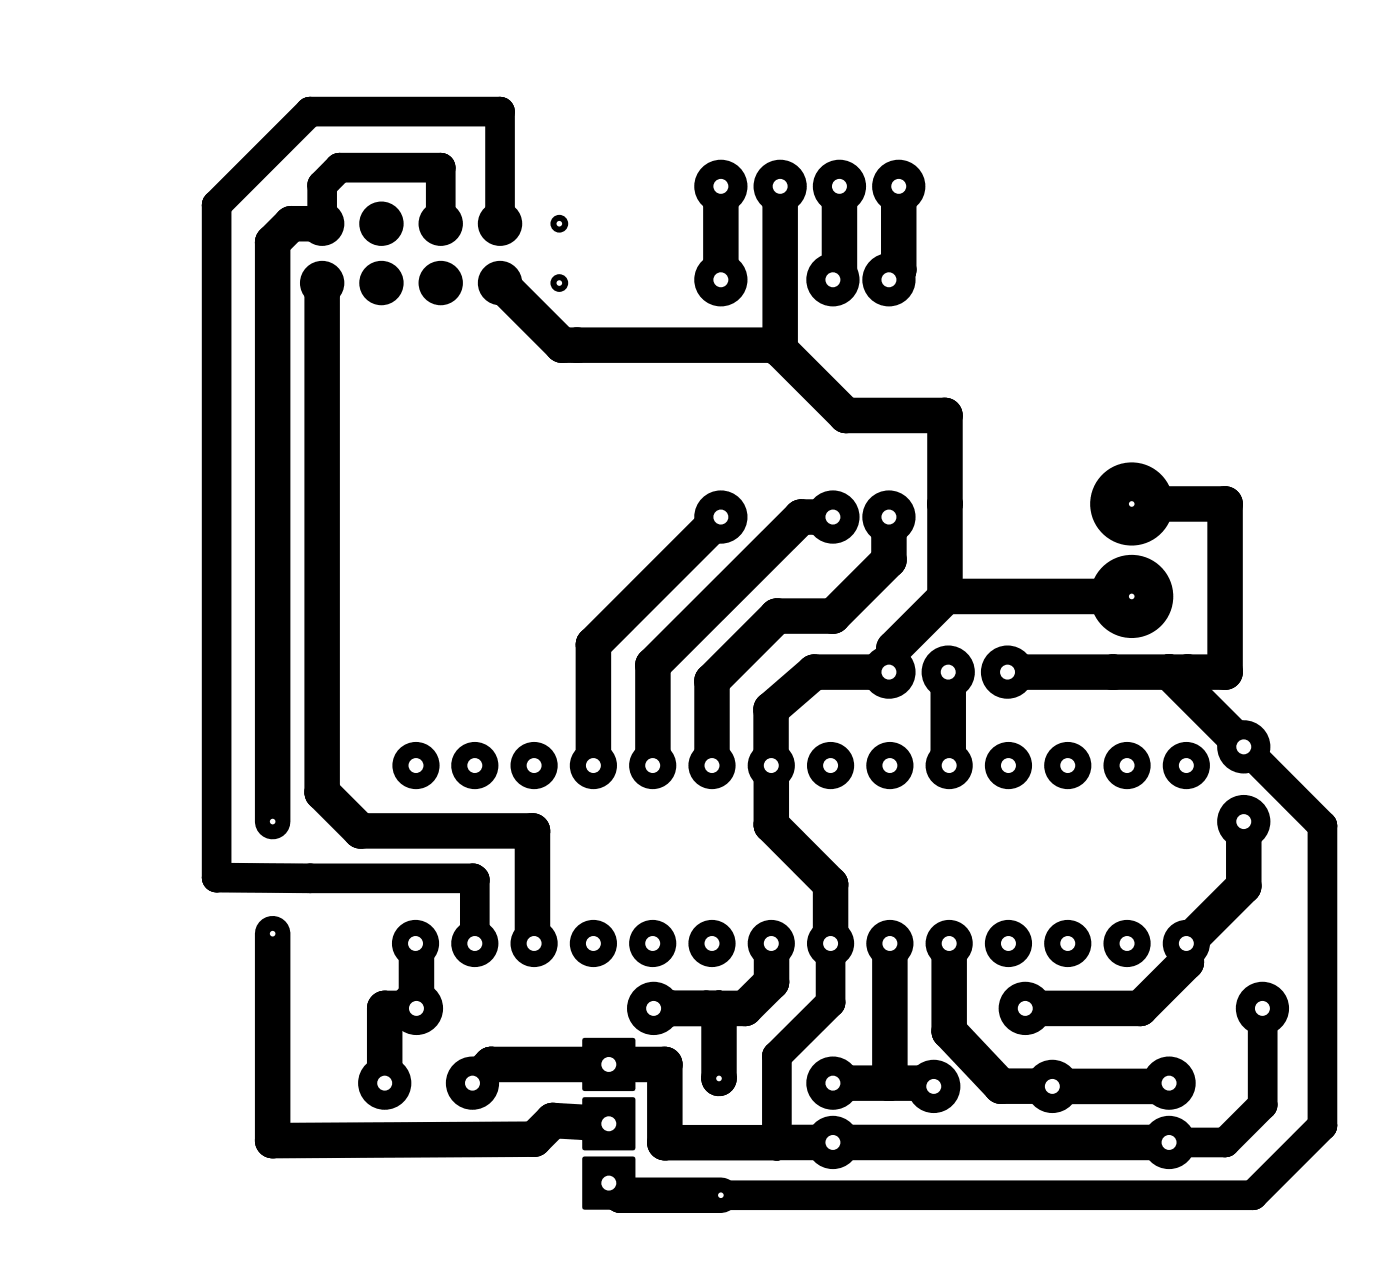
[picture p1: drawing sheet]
<svg xmlns="http://www.w3.org/2000/svg" width="60mm" height="55mm" viewBox="0 0 60 55" stroke-linecap="round" stroke-linejoin="round" font-family="sans-serif">
<g fill="#000">
<path d="M25 44.5h2.2v2.2h-2.2z" fill-rule="evenodd"/>
<path d="M25 47h2.2v2.2h-2.2z" fill-rule="evenodd"/>
<path d="M25 49.5h2.2v2.3h-2.2z" fill-rule="evenodd"/>
<circle cx="9.3" cy="8.8" r=".63"/>
<circle cx="11.7" cy="10.4" r=".76"/>
<circle cx="12.5" cy="9.6" r=".76"/>
<circle cx="13.3" cy="4.8" r=".63"/>
<circle cx="13.8" cy="12.1" r=".95"/>
<circle cx="13.8" cy="9.6" r=".95"/>
<circle cx="13.8" cy="7.9" r=".63"/>
<circle cx="14.5" cy="7.2" r=".63"/>
<circle cx="16.3" cy="9.6" r=".95"/>
<circle cx="16.3" cy="12.1" r=".95"/>
<circle cx="18.9" cy="12.1" r=".95"/>
<circle cx="18.9" cy="9.6" r=".95"/>
<circle cx="18.9" cy="7.2" r=".63"/>
<circle cx="21.4" cy="9.6" r=".95"/>
<circle cx="21.4" cy="12.1" r=".95"/>
<circle cx="21.4" cy="4.8" r=".63"/>
<circle cx="24.1" cy="14.8" r=".76"/>
<circle cx="24.7" cy="14.8" r=".76"/>
<circle cx="30.9" cy="8" r="1.14"/>
<circle cx="30.9" cy="12" r="1.14"/>
<circle cx="33.2" cy="14.8" r=".76"/>
<circle cx="33.4" cy="8" r="1.14"/>
<circle cx="33.4" cy="15" r=".76"/>
<circle cx="35.7" cy="12" r="1.14"/>
<circle cx="36" cy="8" r="1.14"/>
<circle cx="36" cy="11.7" r=".76"/>
<circle cx="36.2" cy="17.8" r=".76"/>
<circle cx="38.1" cy="12" r="1.14"/>
<circle cx="38.5" cy="8" r="1.14"/>
<circle cx="38.5" cy="11.6" r=".76"/>
<circle cx="40.5" cy="17.8" r=".76"/>
<circle cx="9.3" cy="37.6" r=".63"/>
<circle cx="11.7" cy="40" r=".51"/>
<circle cx="11.7" cy="35.2" r=".51"/>
<circle cx="13.3" cy="37.6" r=".63"/>
<circle cx="13.8" cy="33.9" r=".76"/>
<circle cx="15.4" cy="35.6" r=".76"/>
<circle cx="17.8" cy="32.8" r="1.01"/>
<circle cx="20.3" cy="37.6" r=".63"/>
<circle cx="20.3" cy="32.8" r="1.01"/>
<circle cx="20.3" cy="37.7" r=".63"/>
<circle cx="22.8" cy="35.6" r=".76"/>
<circle cx="22.9" cy="32.8" r="1.01"/>
<circle cx="25.4" cy="32.8" r="1.01"/>
<circle cx="25.4" cy="27.6" r=".76"/>
<circle cx="28" cy="32.8" r="1.01"/>
<circle cx="28" cy="28.5" r=".76"/>
<circle cx="28" cy="32.8" r=".76"/>
<circle cx="30.5" cy="32.8" r="1.01"/>
<circle cx="30.5" cy="29.2" r=".76"/>
<circle cx="30.5" cy="32.8" r=".76"/>
<circle cx="30.9" cy="22.1" r="1.14"/>
<circle cx="33" cy="30.4" r=".76"/>
<circle cx="33" cy="32.8" r=".76"/>
<circle cx="33" cy="32.8" r="1.01"/>
<circle cx="33" cy="35.3" r=".76"/>
<circle cx="33.3" cy="26.4" r=".76"/>
<circle cx="34.3" cy="22.1" r=".76"/>
<circle cx="34.9" cy="28.8" r=".76"/>
<circle cx="35.6" cy="32.8" r="1.01"/>
<circle cx="35.6" cy="37.9" r=".76"/>
<circle cx="35.7" cy="22.1" r="1.14"/>
<circle cx="35.7" cy="26.4" r=".76"/>
<circle cx="38.1" cy="28.8" r="1.14"/>
<circle cx="38.1" cy="22.1" r="1.14"/>
<circle cx="38.1" cy="24" r=".76"/>
<circle cx="38.1" cy="28" r=".12"/>
<circle cx="38.1" cy="32.8" r="1.01"/>
<circle cx="38.3" cy="27.8" r=".76"/>
<circle cx="38.3" cy="27.8" r=".12"/>
<circle cx="40.5" cy="21.6" r=".76"/>
<circle cx="40.5" cy="25.6" r=".76"/>
<circle cx="40.5" cy="25.5" r=".76"/>
<circle cx="40.6" cy="28.8" r="1.14"/>
<circle cx="40.6" cy="32.7" r=".76"/>
<circle cx="40.7" cy="32.8" r="1.01"/>
<circle cx="43.2" cy="28.8" r="1.14"/>
<circle cx="43.2" cy="32.8" r="1.01"/>
<circle cx="45.7" cy="32.8" r="1.01"/>
<circle cx="47.7" cy="28.8" r=".76"/>
<circle cx="48.3" cy="32.8" r="1.01"/>
<circle cx="48.5" cy="25.5" r="1.78"/>
<circle cx="48.5" cy="21.6" r="1.78"/>
<circle cx="50.1" cy="28.8" r=".76"/>
<circle cx="50.8" cy="32.8" r="1.01"/>
<circle cx="50.9" cy="28.8" r=".76"/>
<circle cx="52.5" cy="21.6" r=".76"/>
<circle cx="52.5" cy="28.8" r=".76"/>
<circle cx="53.3" cy="32" r="1.14"/>
<circle cx="53.3" cy="35.2" r="1.14"/>
<circle cx="53.3" cy="37.9" r=".76"/>
<circle cx="56.6" cy="35.4" r=".63"/>
<circle cx="11.7" cy="48.8" r=".76"/>
<circle cx="16.5" cy="46.4" r="1.14"/>
<circle cx="16.5" cy="43.2" r=".76"/>
<circle cx="17.8" cy="40.4" r="1.01"/>
<circle cx="17.8" cy="43.2" r="1.14"/>
<circle cx="17.8" cy="40.4" r=".76"/>
<circle cx="20.2" cy="46.4" r="1.14"/>
<circle cx="20.3" cy="40.4" r="1.01"/>
<circle cx="21" cy="45.6" r=".76"/>
<circle cx="22.8" cy="40.3" r=".76"/>
<circle cx="22.9" cy="40.4" r="1.01"/>
<circle cx="22.9" cy="48.8" r=".76"/>
<circle cx="23.7" cy="48" r=".76"/>
<circle cx="25.4" cy="40.4" r="1.01"/>
<circle cx="26.6" cy="51.2" r=".76"/>
<circle cx="28" cy="40.4" r="1.01"/>
<circle cx="28" cy="43.2" r="1.14"/>
<circle cx="28" cy="43.2" r=".76"/>
<circle cx="28.5" cy="45.6" r=".76"/>
<circle cx="28.5" cy="48.9" r=".76"/>
<circle cx="28.8" cy="43.2" r=".76"/>
<circle cx="30.3" cy="43.2" r=".76"/>
<circle cx="30.5" cy="40.4" r="1.01"/>
<circle cx="30.8" cy="46.2" r=".51"/>
<circle cx="30.8" cy="46.2" r=".76"/>
<circle cx="30.8" cy="43.2" r=".76"/>
<circle cx="30.8" cy="46.2" r=".38"/>
<circle cx="30.8" cy="43.2" r=".12"/>
<circle cx="30.9" cy="51.2" r=".51"/>
<circle cx="31.9" cy="43.2" r=".76"/>
<circle cx="33" cy="40.4" r="1.01"/>
<circle cx="33" cy="42.1" r=".76"/>
<circle cx="33" cy="40.4" r=".76"/>
<circle cx="33.3" cy="48.9" r=".76"/>
<circle cx="33.3" cy="48.9" r=".63"/>
<circle cx="33.3" cy="45.2" r=".63"/>
<circle cx="35.6" cy="40.4" r="1.01"/>
<circle cx="35.6" cy="40.4" r=".76"/>
<circle cx="35.6" cy="42.9" r=".63"/>
<circle cx="35.7" cy="48.9" r="1.14"/>
<circle cx="35.7" cy="46.4" r="1.14"/>
<circle cx="38.1" cy="46.4" r=".76"/>
<circle cx="38.1" cy="40.4" r="1.01"/>
<circle cx="38.1" cy="46.3" r=".76"/>
<circle cx="39.9" cy="46.4" r=".76"/>
<circle cx="40" cy="46.5" r="1.14"/>
<circle cx="40.7" cy="40.4" r="1.01"/>
<circle cx="40.7" cy="44.2" r=".76"/>
<circle cx="42.9" cy="46.5" r=".76"/>
<circle cx="43.2" cy="40.4" r="1.01"/>
<circle cx="43.9" cy="43.2" r="1.14"/>
<circle cx="45.1" cy="46.5" r=".76"/>
<circle cx="45.1" cy="46.5" r="1.14"/>
<circle cx="45.7" cy="40.4" r="1.01"/>
<circle cx="48.3" cy="40.4" r="1.01"/>
<circle cx="48.8" cy="43.2" r=".76"/>
<circle cx="49.9" cy="46.5" r=".76"/>
<circle cx="50.1" cy="46.4" r="1.14"/>
<circle cx="50.1" cy="48.9" r="1.14"/>
<circle cx="50.8" cy="40.4" r="1.01"/>
<circle cx="50.8" cy="41.2" r=".76"/>
<circle cx="52.5" cy="48.9" r=".63"/>
<circle cx="53.7" cy="51.2" r=".63"/>
<circle cx="54.1" cy="43.2" r="1.14"/>
<circle cx="54.1" cy="43.2" r=".63"/>
<circle cx="54.1" cy="47.3" r=".63"/>
<circle cx="56.6" cy="48.2" r=".63"/>
</g>
<g fill="none" stroke="#000" stroke-width="1.5">
<path d="M13.8 12.1v21.8l1.6 1.7h7.4v4.7l.1 .1M13.8 9.6h-1.3l-.8 .8v24.8M21.4 12.1l2.7 2.7h9.1l3 3h4.3v7.8M30.9 8v4M33.4 8v7M36 8v3.7l-.3 .3M38.5 8v3.6l-.4 .4M11.7 40v8.8h11.2l.8-.8 2.4 .1M30.9 22.1l-5.5 5.5v5.2M33 32.8h.1M35.7 22.1h-1.4l-6.3 6.4v4.3M38.1 22.1v1.9l-2.4 2.4h-2.4l-2.8 2.8v3.6"/>
<path d="M38.1 28.8h-3.2l-1.9 1.6v4.9l2.6 2.6v2.5M40.5 25.6l-2.2 2.2M40.6 28.8l.1 4M48.5 21.6h4v7.2h-9.3M48.5 25.5l-8 .1M50.1 28.8l3.2 3.2M53.3 35.2v2.7l-2.5 2.5v.8l-2 2h-4.9M17.8 40.4v2.8h-1.3v3.2M20.2 46.4l.8-.8h7.5v3.3h21.6M26.1 50.7l.5 .5h4.3M30.8 43.2v3M33 40.4v1.6l-1.1 1.2h-3.9"/>
<path d="M33.3 48.9h.1M35.7 46.4h4.2l.1 .1M38.1 40.4v6M40.7 40.4v3.8l2.2 2.3h7l.2-.1"/>
</g>
<g fill="#000">
<circle cx="30.5" cy="32.8" r=".76"/>
<circle cx="28" cy="43.2" r=".76"/>
<circle cx="33.3" cy="48.9" r=".63"/>
<circle cx="33.3" cy="48.9" r=".76"/>
</g>
<path d="M13.8 9.6v-1.7l.7-.7h4.4v2.4M21.4 9.6v-4.8h-8.1l-4 4v28.8h11v.1v2.7M53.3 32l3.3 3.4v12.8l-2.9 3h-22.8M35.6 40.4v2.5l-2.3 2.3v3.7M54.1 43.2v4.1l-1.6 1.6h-2.4" fill="none" stroke="#000" stroke-width="1.3"/>
<path d="M38.3 27.8l-.2 1v-.8zM30.8 43.2h.1" fill="none" stroke="#000" stroke-width=".25"/>
<circle cx="30.8" cy="46.2" r=".12" fill="#fff"/>
<circle cx="30.9" cy="51.2" r=".38" fill="#000"/>
<circle cx="30.9" cy="51.2" r=".12" fill="#fff"/>
<circle cx="11.7" cy="40" r=".38" fill="#000"/>
<circle cx="11.7" cy="40" r=".12" fill="#fff"/>
<circle cx="11.7" cy="35.2" r=".38" fill="#000"/>
<circle cx="11.7" cy="35.2" r=".12" fill="#fff"/>
<circle cx="17.8" cy="40.4" r=".89" fill="#000"/>
<circle cx="17.8" cy="40.4" r=".32" fill="#fff"/>
<circle cx="20.3" cy="40.4" r=".89" fill="#000"/>
<circle cx="20.3" cy="40.4" r=".32" fill="#fff"/>
<circle cx="22.9" cy="40.4" r=".89" fill="#000"/>
<circle cx="22.9" cy="40.4" r=".32" fill="#fff"/>
<circle cx="25.4" cy="40.4" r=".89" fill="#000"/>
<circle cx="25.4" cy="40.4" r=".32" fill="#fff"/>
<circle cx="28" cy="40.4" r=".89" fill="#000"/>
<circle cx="28" cy="40.4" r=".32" fill="#fff"/>
<circle cx="30.5" cy="40.4" r=".89" fill="#000"/>
<circle cx="30.5" cy="40.4" r=".32" fill="#fff"/>
<circle cx="33" cy="40.4" r=".89" fill="#000"/>
<circle cx="33" cy="40.4" r=".32" fill="#fff"/>
<circle cx="35.6" cy="40.4" r=".89" fill="#000"/>
<circle cx="35.6" cy="40.4" r=".32" fill="#fff"/>
<circle cx="38.1" cy="40.4" r=".89" fill="#000"/>
<circle cx="38.1" cy="40.4" r=".32" fill="#fff"/>
<circle cx="40.7" cy="40.4" r=".89" fill="#000"/>
<circle cx="40.7" cy="40.4" r=".32" fill="#fff"/>
<circle cx="43.2" cy="40.4" r=".89" fill="#000"/>
<circle cx="43.2" cy="40.4" r=".32" fill="#fff"/>
<circle cx="45.7" cy="40.4" r=".89" fill="#000"/>
<circle cx="45.7" cy="40.4" r=".32" fill="#fff"/>
<circle cx="48.3" cy="40.4" r=".89" fill="#000"/>
<circle cx="48.3" cy="40.4" r=".32" fill="#fff"/>
<circle cx="50.8" cy="40.4" r=".89" fill="#000"/>
<circle cx="50.8" cy="40.4" r=".32" fill="#fff"/>
<circle cx="50.8" cy="32.8" r=".89" fill="#000"/>
<circle cx="50.8" cy="32.8" r=".32" fill="#fff"/>
<circle cx="48.3" cy="32.8" r=".89" fill="#000"/>
<circle cx="48.3" cy="32.8" r=".32" fill="#fff"/>
<circle cx="45.7" cy="32.8" r=".89" fill="#000"/>
<circle cx="45.7" cy="32.8" r=".32" fill="#fff"/>
<circle cx="43.2" cy="32.8" r=".89" fill="#000"/>
<circle cx="43.2" cy="32.8" r=".32" fill="#fff"/>
<circle cx="40.7" cy="32.8" r=".89" fill="#000"/>
<circle cx="40.7" cy="32.8" r=".32" fill="#fff"/>
<circle cx="38.1" cy="32.8" r=".89" fill="#000"/>
<circle cx="38.1" cy="32.8" r=".32" fill="#fff"/>
<circle cx="35.6" cy="32.8" r=".89" fill="#000"/>
<circle cx="35.6" cy="32.8" r=".32" fill="#fff"/>
<circle cx="33" cy="32.8" r=".89" fill="#000"/>
<circle cx="33" cy="32.8" r=".32" fill="#fff"/>
<circle cx="30.5" cy="32.8" r=".89" fill="#000"/>
<circle cx="30.5" cy="32.8" r=".32" fill="#fff"/>
<circle cx="28" cy="32.8" r=".89" fill="#000"/>
<circle cx="28" cy="32.8" r=".32" fill="#fff"/>
<circle cx="25.4" cy="32.8" r=".89" fill="#000"/>
<circle cx="25.4" cy="32.8" r=".32" fill="#fff"/>
<circle cx="22.9" cy="32.8" r=".89" fill="#000"/>
<circle cx="22.9" cy="32.8" r=".32" fill="#fff"/>
<circle cx="20.3" cy="32.8" r=".89" fill="#000"/>
<circle cx="20.3" cy="32.8" r=".32" fill="#fff"/>
<circle cx="17.8" cy="32.8" r=".89" fill="#000"/>
<circle cx="17.8" cy="32.8" r=".32" fill="#fff"/>
<circle cx="50.1" cy="46.4" r="1.01" fill="#000"/>
<circle cx="50.1" cy="46.4" r=".32" fill="#fff"/>
<circle cx="50.1" cy="48.9" r="1.01" fill="#000"/>
<circle cx="50.1" cy="48.9" r=".32" fill="#fff"/>
<circle cx="35.7" cy="46.4" r="1.01" fill="#000"/>
<circle cx="35.7" cy="46.4" r=".32" fill="#fff"/>
<circle cx="35.7" cy="48.9" r="1.01" fill="#000"/>
<circle cx="35.7" cy="48.9" r=".32" fill="#fff"/>
<circle cx="40" cy="46.5" r="1.01" fill="#000"/>
<circle cx="40" cy="46.5" r=".32" fill="#fff"/>
<circle cx="45.1" cy="46.5" r="1.01" fill="#000"/>
<circle cx="45.1" cy="46.5" r=".32" fill="#fff"/>
<circle cx="16.5" cy="46.4" r="1.01" fill="#000"/>
<circle cx="16.5" cy="46.4" r=".32" fill="#fff"/>
<circle cx="20.2" cy="46.4" r="1.01" fill="#000"/>
<circle cx="20.2" cy="46.4" r=".32" fill="#fff"/>
<circle cx="17.8" cy="43.2" r="1.01" fill="#000"/>
<circle cx="17.8" cy="43.2" r=".32" fill="#fff"/>
<circle cx="28" cy="43.2" r="1.01" fill="#000"/>
<circle cx="28" cy="43.2" r=".32" fill="#fff"/>
<path d="M25.1 44.6h2v2h-2z" fill="#000"/>
<circle cx="26.1" cy="45.6" r=".32" fill="#fff"/>
<path d="M25.1 47.1h2v2h-2z" fill="#000"/>
<circle cx="26.1" cy="48.1" r=".32" fill="#fff"/>
<path d="M25.1 49.6h2v2.1h-2z" fill="#000"/>
<circle cx="26.1" cy="50.7" r=".32" fill="#fff"/>
<circle cx="38.1" cy="28.8" r="1.01" fill="#000"/>
<circle cx="38.1" cy="28.8" r=".32" fill="#fff"/>
<circle cx="40.6" cy="28.8" r="1.01" fill="#000"/>
<circle cx="40.6" cy="28.8" r=".32" fill="#fff"/>
<circle cx="43.2" cy="28.8" r="1.01" fill="#000"/>
<circle cx="43.2" cy="28.8" r=".32" fill="#fff"/>
<circle cx="53.3" cy="35.2" r="1.01" fill="#000"/>
<circle cx="53.3" cy="35.2" r=".32" fill="#fff"/>
<circle cx="53.3" cy="32" r="1.01" fill="#000"/>
<circle cx="53.3" cy="32" r=".32" fill="#fff"/>
<circle cx="54.1" cy="43.2" r="1.01" fill="#000"/>
<circle cx="54.1" cy="43.2" r=".32" fill="#fff"/>
<circle cx="43.9" cy="43.2" r="1.01" fill="#000"/>
<circle cx="43.9" cy="43.2" r=".32" fill="#fff"/>
<circle cx="30.9" cy="8" r="1.01" fill="#000"/>
<circle cx="30.9" cy="8" r=".32" fill="#fff"/>
<circle cx="33.4" cy="8" r="1.01" fill="#000"/>
<circle cx="33.4" cy="8" r=".32" fill="#fff"/>
<circle cx="36" cy="8" r="1.01" fill="#000"/>
<circle cx="36" cy="8" r=".32" fill="#fff"/>
<circle cx="38.5" cy="8" r="1.01" fill="#000"/>
<circle cx="38.5" cy="8" r=".32" fill="#fff"/>
<circle cx="30.9" cy="12" r="1.01" fill="#000"/>
<circle cx="30.9" cy="12" r=".32" fill="#fff"/>
<circle cx="30.9" cy="22.1" r="1.01" fill="#000"/>
<circle cx="30.9" cy="22.1" r=".32" fill="#fff"/>
<circle cx="35.7" cy="12" r="1.01" fill="#000"/>
<circle cx="35.7" cy="12" r=".32" fill="#fff"/>
<circle cx="35.7" cy="22.1" r="1.01" fill="#000"/>
<circle cx="35.7" cy="22.1" r=".32" fill="#fff"/>
<circle cx="38.1" cy="12" r="1.01" fill="#000"/>
<circle cx="38.1" cy="12" r=".32" fill="#fff"/>
<circle cx="38.1" cy="22.1" r="1.01" fill="#000"/>
<circle cx="38.1" cy="22.1" r=".32" fill="#fff"/>
<g fill="#000">
<circle cx="13.8" cy="12.1" r=".82"/>
<circle cx="13.8" cy="9.6" r=".82"/>
<circle cx="16.3" cy="12.1" r=".82"/>
<circle cx="16.3" cy="9.6" r=".82"/>
<circle cx="18.9" cy="9.6" r=".82"/>
<circle cx="18.9" cy="12.1" r=".82"/>
<circle cx="21.4" cy="9.6" r=".82"/>
<circle cx="21.4" cy="12.1" r=".82"/>
<circle cx="24" cy="9.6" r=".38"/>
</g>
<circle cx="24" cy="9.6" r=".12" fill="#fff"/>
<circle cx="24" cy="12.1" r=".38" fill="#000"/>
<circle cx="24" cy="12.1" r=".12" fill="#fff"/>
<circle cx="48.5" cy="21.6" r="1.52" fill="#000"/>
<circle cx="48.5" cy="21.6" r=".12" fill="#fff"/>
<circle cx="48.5" cy="25.5" r="1.52" fill="#000"/>
<circle cx="48.5" cy="25.5" r=".12" fill="#fff"/>
</svg>
